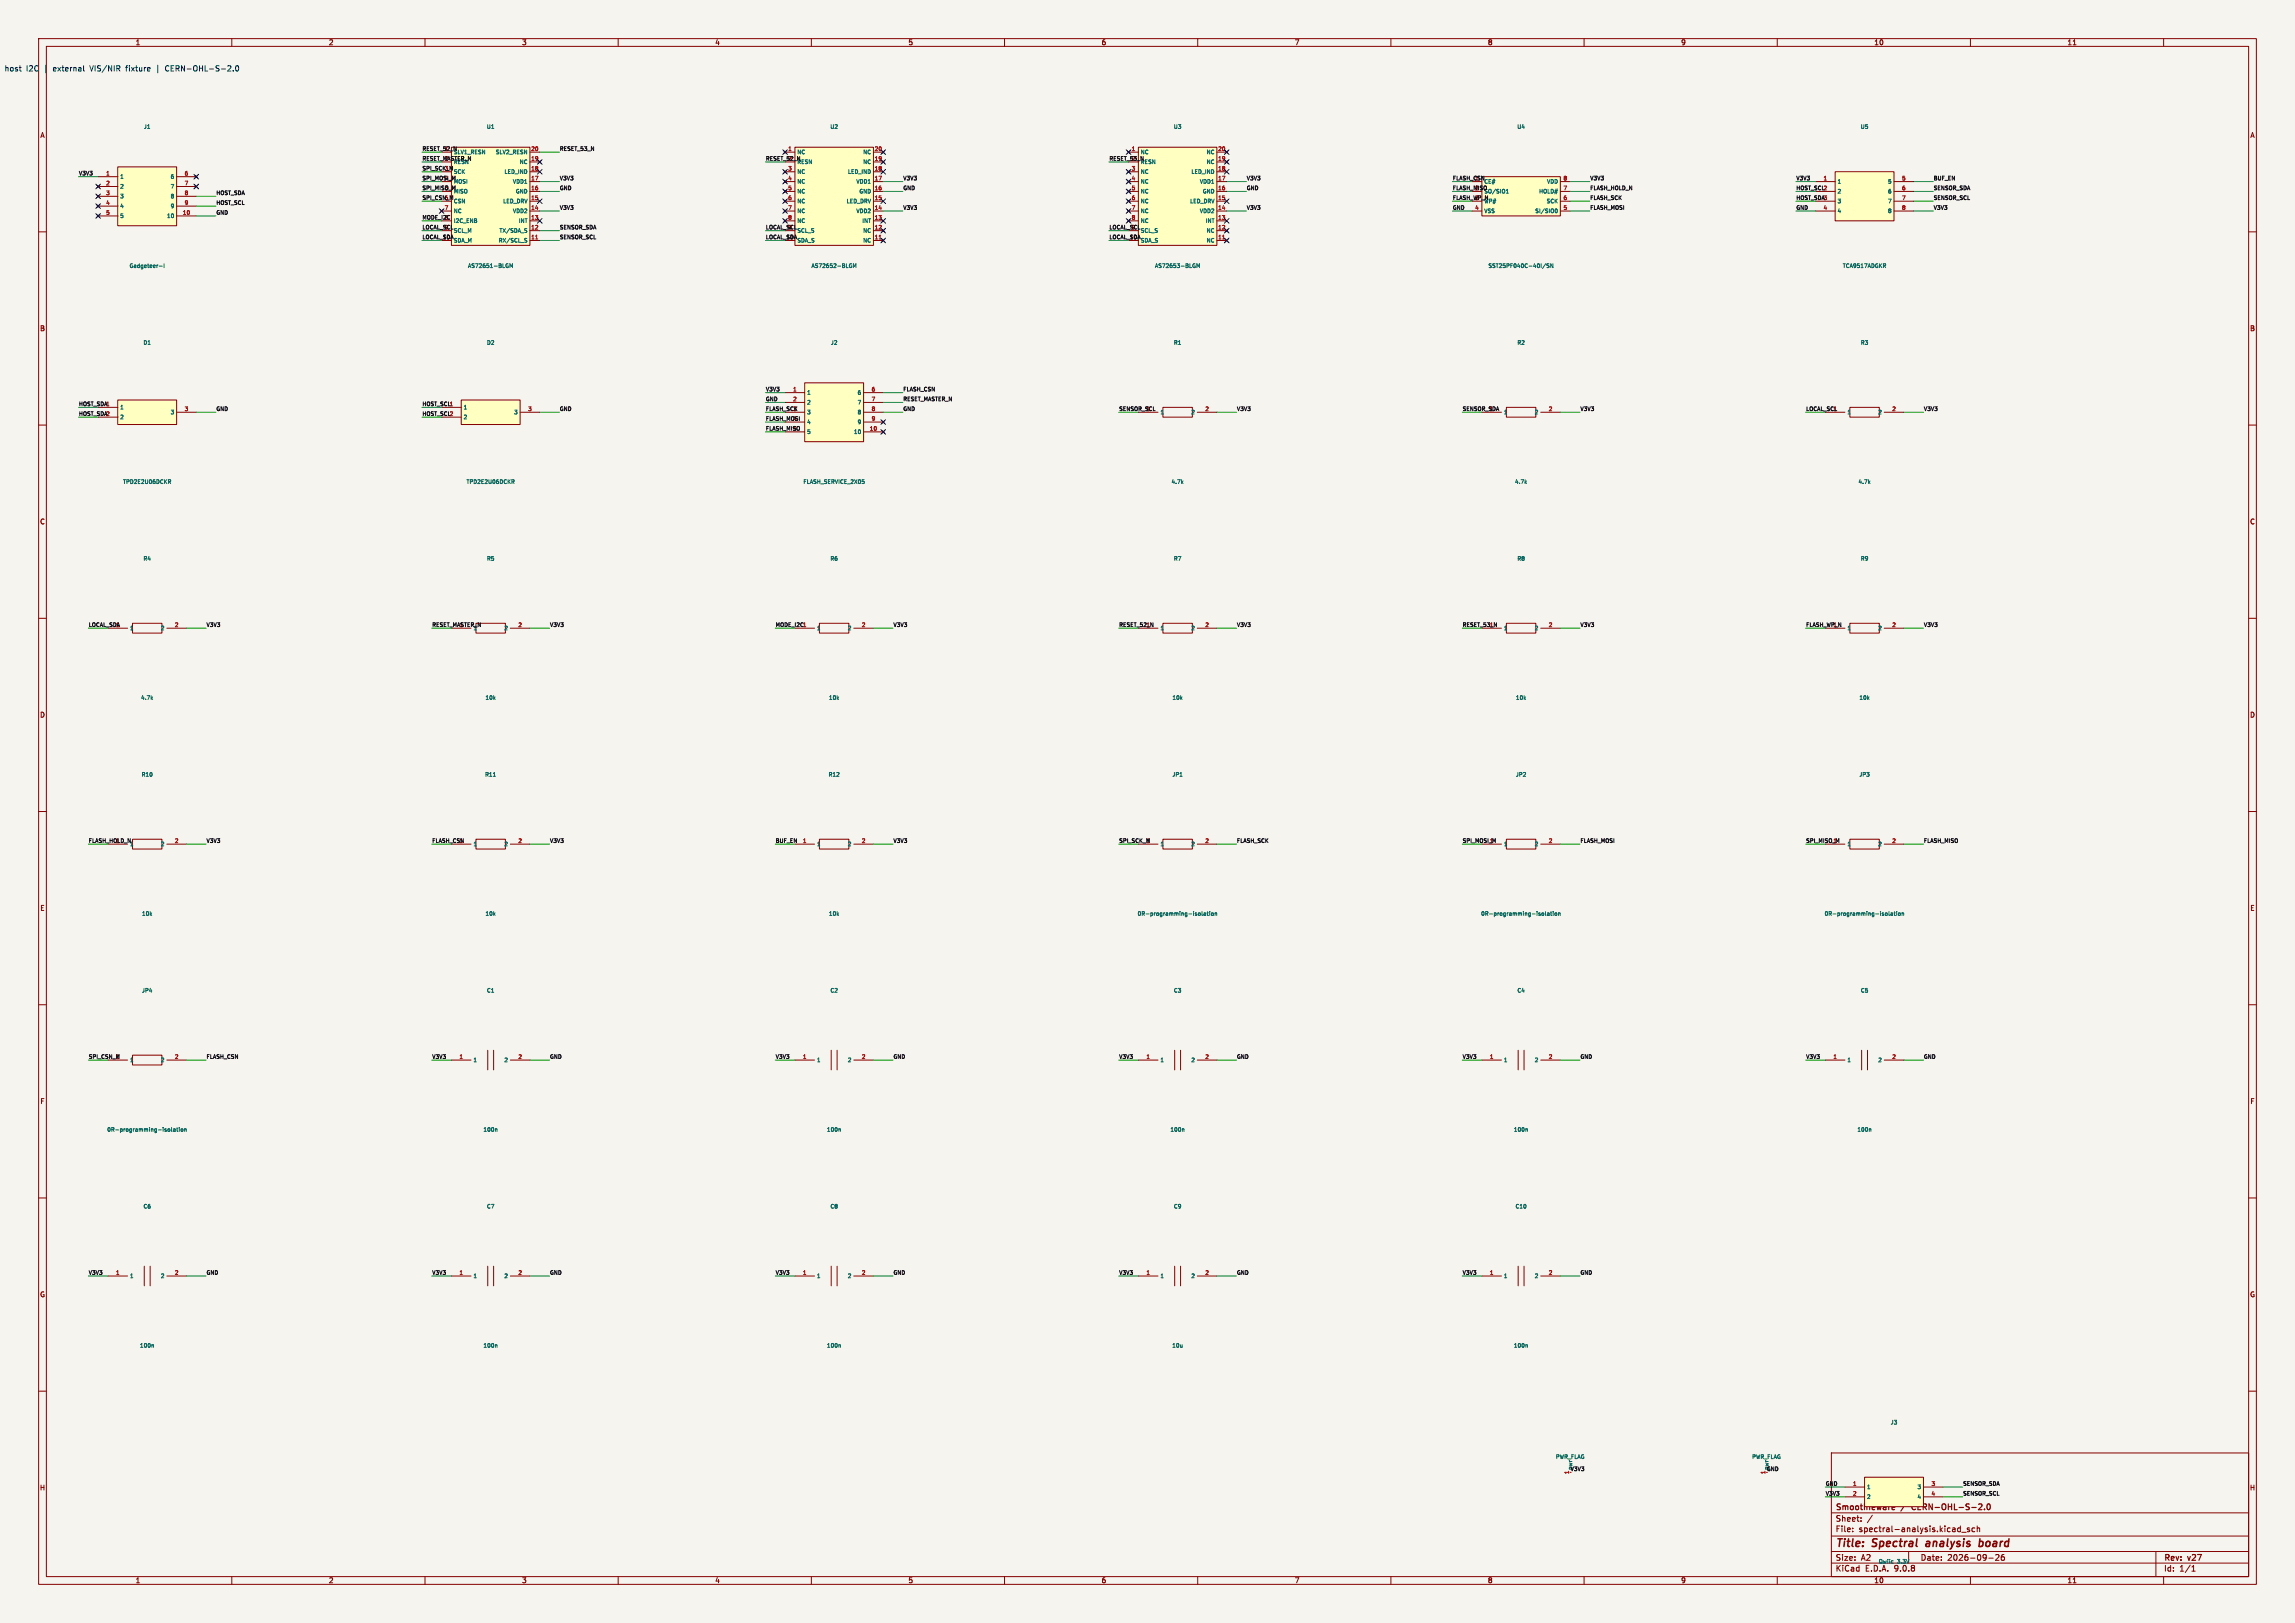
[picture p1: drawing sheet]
<svg xmlns="http://www.w3.org/2000/svg" width="594mm" height="420mm" viewBox="0 0 594 420" stroke-linecap="round" stroke-linejoin="round" font-family="sans-serif">
<defs><g id="words">
<g font-size="2.8" fill="#840000">
<text x="475" y="400.9">Title:</text>
<text x="484.7" y="400.9">Spectral</text>
<text x="499.4" y="400.9">analysis</text>
<text x="513.9" y="400.9">board</text>
</g>
<g font-size="2.1" fill="#840000">
<text x="475" y="394">Sheet:</text>
<text x="475" y="391.2">Smoothieware</text>
<text x="492.2" y="391.2">/</text>
<text x="495.6" y="391.2">CERN-OHL-S-2.0</text>
<text x="475" y="396.7">File:</text>
<text x="481.1" y="396.7">spectral-analysis.kicad_sch</text>
<text x="475" y="406.9">KiCad</text>
<text x="475" y="404.1">Size:</text>
<text x="481.7" y="404.1">A2</text>
<text x="482.7" y="406.9">E.D.A.</text>
<text x="490.3" y="406.9">9.0.8</text>
<text x="497" y="404.1">Date:</text>
<text x="504" y="404.1">2026-09-26</text>
<text x="560" y="404.3">Rev:</text>
<text x="560" y="406.9">Id:</text>
<text x="564.1" y="406.9">1/1</text>
<text x="566.4" y="404.3">v27</text>
</g>
<g font-size="1.9" fill="#0000c2">
<text x="1.6" y="18.7">host</text>
<text x="7.3" y="18.7">I2C</text>
<text x="12" y="18.7">|</text>
<text x="14.5" y="18.7">external</text>
<text x="24.3" y="18.7">VIS/NIR</text>
<text x="33.7" y="18.7">fixture</text>
<text x="44.3" y="18.7">CERN-OHL-S-2.0</text>
</g>
<g font-size="1.8" fill="#840000">
<text x="35" y="11.9">1</text>
<text x="85" y="11.9">2</text>
<text x="135" y="11.9">3</text>
<text x="185" y="11.9">4</text>
<text x="235" y="11.9">5</text>
<text x="285" y="11.9">6</text>
<text x="335" y="11.9">7</text>
<text x="385" y="11.9">8</text>
<text x="435" y="11.9">9</text>
<text x="485" y="11.9">10</text>
<text x="535" y="11.9">11</text>
<text x="10.3" y="35.9">A</text>
<text x="582.3" y="35.9">A</text>
<text x="10.3" y="85.9">B</text>
<text x="582.3" y="85.9">B</text>
<text x="10.3" y="135.9">C</text>
<text x="582.3" y="135.9">C</text>
<text x="10.3" y="185.9">D</text>
<text x="582.3" y="185.9">D</text>
<text x="10.3" y="235.9">E</text>
<text x="582.3" y="235.9">E</text>
<text x="10.3" y="285.9">F</text>
<text x="582.3" y="285.9">F</text>
<text x="10.3" y="335.9">G</text>
<text x="582.3" y="335.9">G</text>
<text x="10.2" y="385.9">H</text>
<text x="582.2" y="385.9">H</text>
<text x="35" y="409.9">1</text>
<text x="85" y="409.9">2</text>
<text x="135" y="409.9">3</text>
<text x="185" y="409.9">4</text>
<text x="235" y="409.9">5</text>
<text x="285" y="409.9">6</text>
<text x="335" y="409.9">7</text>
<text x="385" y="409.9">8</text>
<text x="435" y="409.9">9</text>
<text x="485" y="409.9">10</text>
<text x="535" y="409.9">11</text>
</g>
<g font-size="1.4" fill="#006464">
<text x="37.1" y="33.5">J1</text>
<text x="125.9" y="33.5">U1</text>
<text x="214.8" y="33.5">U2</text>
<text x="303.7" y="33.5">U3</text>
<text x="392.6" y="33.5">U4</text>
<text x="481.5" y="33.5">U5</text>
<text x="128.2" y="40.1">SLV2_RESN</text>
<text x="206.2" y="40.1">NC</text>
<text x="223.2" y="40.1">NC</text>
<text x="295.1" y="40.1">NC</text>
<text x="312.1" y="40.1">NC</text>
<text x="31" y="46.4">1</text>
<text x="44" y="46.4">6</text>
<text x="117.3" y="45.2">SCK</text>
<text x="117.3" y="47.7">MOSI</text>
<text x="130.4" y="45.2">LED_IND</text>
<text x="132.6" y="47.7">VDD1</text>
<text x="134.3" y="42.6">NC</text>
<text x="206.2" y="42.6">RESN</text>
<text x="206.2" y="45.2">NC</text>
<text x="206.2" y="47.7">NC</text>
<text x="219.3" y="45.2">LED_IND</text>
<text x="221.5" y="47.7">VDD1</text>
<text x="223.2" y="42.6">NC</text>
<text x="295.1" y="42.6">RESN</text>
<text x="295.1" y="45.2">NC</text>
<text x="295.1" y="47.7">NC</text>
<text x="308.2" y="45.2">LED_IND</text>
<text x="310.4" y="47.7">VDD1</text>
<text x="312.1" y="42.6">NC</text>
<text x="400.2" y="47.7">VDD</text>
<text x="475.5" y="47.7">1</text>
<text x="488.5" y="47.7">5</text>
<text x="31" y="49">2</text>
<text x="31" y="51.5">3</text>
<text x="44" y="49">7</text>
<text x="44" y="51.5">8</text>
<text x="117.3" y="50.3">MISO</text>
<text x="117.3" y="52.8">CSN</text>
<text x="130.1" y="52.8">LED_DRV</text>
<text x="133.3" y="50.3">GND</text>
<text x="206.2" y="50.3">NC</text>
<text x="206.2" y="52.8">NC</text>
<text x="219" y="52.8">LED_DRV</text>
<text x="222.2" y="50.3">GND</text>
<text x="295.1" y="50.3">NC</text>
<text x="295.1" y="52.8">NC</text>
<text x="307.9" y="52.8">LED_DRV</text>
<text x="311.1" y="50.3">GND</text>
<text x="384" y="52.8">WP#</text>
<text x="398.2" y="50.3">HOLD#</text>
<text x="400.1" y="52.8">SCK</text>
<text x="475.5" y="50.3">2</text>
<text x="475.5" y="52.8">3</text>
<text x="488.5" y="50.3">6</text>
<text x="488.5" y="52.8">7</text>
<text x="31" y="54.1">4</text>
<text x="31" y="56.6">5</text>
<text x="43" y="56.6">10</text>
<text x="44" y="54.1">9</text>
<text x="117.3" y="55.3">NC</text>
<text x="117.3" y="57.9">I2C_ENB</text>
<text x="132.6" y="55.3">VDD2</text>
<text x="134.1" y="57.9">INT</text>
<text x="206.2" y="55.3">NC</text>
<text x="206.2" y="57.9">NC</text>
<text x="221.5" y="55.3">VDD2</text>
<text x="223" y="57.9">INT</text>
<text x="295.1" y="55.3">NC</text>
<text x="295.1" y="57.9">NC</text>
<text x="310.4" y="55.3">VDD2</text>
<text x="311.9" y="57.9">INT</text>
<text x="384" y="55.3">VSS</text>
<text x="397.2" y="55.3">SI/SIO0</text>
<text x="475.5" y="55.3">4</text>
<text x="488.5" y="55.3">8</text>
<text x="117.3" y="60.4">SCL_M</text>
<text x="117.3" y="63">SDA_M</text>
<text x="128.9" y="63">RX/SCL_S</text>
<text x="129.1" y="60.4">TX/SDA_S</text>
<text x="206.2" y="60.4">SCL_S</text>
<text x="206.2" y="63">SDA_S</text>
<text x="223.2" y="60.4">NC</text>
<text x="223.2" y="63">NC</text>
<text x="295.1" y="60.4">SCL_S</text>
<text x="295.1" y="63">SDA_S</text>
<text x="312.1" y="60.4">NC</text>
<text x="312.1" y="63">NC</text>
<text x="33.4" y="69.5">Gadgeteer-I</text>
<text x="121" y="69.5">AS72651-BLGM</text>
<text x="209.9" y="69.5">AS72652-BLGM</text>
<text x="298.8" y="69.5">AS72653-BLGM</text>
<text x="385.1" y="69.5">SST25PF040C-40I/SN</text>
<text x="476.8" y="69.5">TCA9517ADGKR</text>
<text x="37" y="89.4">D1</text>
<text x="125.9" y="89.4">D2</text>
<text x="214.9" y="89.4">J2</text>
<text x="303.7" y="89.4">R1</text>
<text x="392.6" y="89.4">R2</text>
<text x="481.5" y="89.4">R3</text>
<text x="31" y="106.1">1</text>
<text x="44" y="107.4">3</text>
<text x="119.9" y="106.1">1</text>
<text x="132.9" y="107.4">3</text>
<text x="208.8" y="102.3">1</text>
<text x="208.8" y="104.9">2</text>
<text x="208.8" y="107.4">3</text>
<text x="221.8" y="102.3">6</text>
<text x="221.8" y="104.9">7</text>
<text x="221.8" y="107.4">8</text>
<text x="300.2" y="107.4">1</text>
<text x="308.2" y="107.4">2</text>
<text x="389.1" y="107.4">1</text>
<text x="397.1" y="107.4">2</text>
<text x="478" y="107.4">1</text>
<text x="486" y="107.4">2</text>
<text x="31" y="108.7">2</text>
<text x="119.9" y="108.7">2</text>
<text x="208.8" y="109.9">4</text>
<text x="208.8" y="112.5">5</text>
<text x="220.8" y="112.5">10</text>
<text x="221.8" y="109.9">9</text>
<text x="31.7" y="125.4">TPD2E2U06DCKR</text>
<text x="120.6" y="125.4">TPD2E2U06DCKR</text>
<text x="207.8" y="125.4">FLASH_SERVICE_2X05</text>
<text x="303.1" y="125.4">4.7k</text>
<text x="392" y="125.4">4.7k</text>
<text x="480.9" y="125.4">4.7k</text>
<text x="37" y="145.3">R4</text>
<text x="125.9" y="145.3">R5</text>
<text x="214.8" y="145.3">R6</text>
<text x="303.7" y="145.3">R7</text>
<text x="392.6" y="145.3">R8</text>
<text x="481.5" y="145.3">R9</text>
<text x="33.5" y="163.3">1</text>
<text x="41.5" y="163.3">2</text>
<text x="122.4" y="163.3">1</text>
<text x="130.4" y="163.3">2</text>
<text x="211.3" y="163.3">1</text>
<text x="219.3" y="163.3">2</text>
<text x="300.2" y="163.3">1</text>
<text x="308.2" y="163.3">2</text>
<text x="389.1" y="163.3">1</text>
<text x="397.1" y="163.3">2</text>
<text x="478" y="163.3">1</text>
<text x="486" y="163.3">2</text>
<text x="36.4" y="181.3">4.7k</text>
<text x="125.5" y="181.3">10k</text>
<text x="214.4" y="181.3">10k</text>
<text x="303.3" y="181.3">10k</text>
<text x="392.2" y="181.3">10k</text>
<text x="481.1" y="181.3">10k</text>
<text x="36.5" y="201.2">R10</text>
<text x="125.4" y="201.2">R11</text>
<text x="214.3" y="201.2">R12</text>
<text x="303.3" y="201.2">JP1</text>
<text x="392.2" y="201.2">JP2</text>
<text x="481.1" y="201.2">JP3</text>
<text x="33.5" y="219.2">1</text>
<text x="41.5" y="219.2">2</text>
<text x="122.4" y="219.2">1</text>
<text x="130.4" y="219.2">2</text>
<text x="211.3" y="219.2">1</text>
<text x="219.3" y="219.2">2</text>
<text x="300.2" y="219.2">1</text>
<text x="308.2" y="219.2">2</text>
<text x="389.1" y="219.2">1</text>
<text x="397.1" y="219.2">2</text>
<text x="478" y="219.2">1</text>
<text x="486" y="219.2">2</text>
<text x="36.6" y="237.2">10k</text>
<text x="125.5" y="237.2">10k</text>
<text x="214.4" y="237.2">10k</text>
<text x="294.3" y="237.2">0R-programming-isolation</text>
<text x="383.2" y="237.2">0R-programming-isolation</text>
<text x="472.1" y="237.2">0R-programming-isolation</text>
<text x="36.6" y="257">JP4</text>
<text x="125.9" y="257">C1</text>
<text x="214.8" y="257">C2</text>
<text x="303.7" y="257">C3</text>
<text x="392.6" y="257">C4</text>
<text x="481.5" y="257">C5</text>
<text x="33.5" y="275">1</text>
<text x="41.5" y="275">2</text>
<text x="122.4" y="275">1</text>
<text x="130.4" y="275">2</text>
<text x="211.3" y="275">1</text>
<text x="219.3" y="275">2</text>
<text x="300.2" y="275">1</text>
<text x="308.2" y="275">2</text>
<text x="389.1" y="275">1</text>
<text x="397.1" y="275">2</text>
<text x="478" y="275">1</text>
<text x="486" y="275">2</text>
<text x="27.6" y="293">0R-programming-isolation</text>
<text x="125" y="293">100n</text>
<text x="213.9" y="293">100n</text>
<text x="302.8" y="293">100n</text>
<text x="391.7" y="293">100n</text>
<text x="480.6" y="293">100n</text>
<text x="37" y="312.9">C6</text>
<text x="125.9" y="312.9">C7</text>
<text x="214.8" y="312.9">C8</text>
<text x="303.7" y="312.9">C9</text>
<text x="392.1" y="312.9">C10</text>
<text x="33.5" y="330.9">1</text>
<text x="41.5" y="330.9">2</text>
<text x="122.4" y="330.9">1</text>
<text x="130.4" y="330.9">2</text>
<text x="211.3" y="330.9">1</text>
<text x="219.3" y="330.9">2</text>
<text x="300.2" y="330.9">1</text>
<text x="308.2" y="330.9">2</text>
<text x="389.1" y="330.9">1</text>
<text x="397.1" y="330.9">2</text>
<text x="36.1" y="348.9">100n</text>
<text x="125" y="348.9">100n</text>
<text x="213.9" y="348.9">100n</text>
<text x="303.3" y="348.9">10u</text>
<text x="391.7" y="348.9">100n</text>
<text x="489.2" y="368.8">J3</text>
<text x="402.6" y="377.7">PWR_FLAG</text>
<text x="453.4" y="377.7">PWR_FLAG</text>
<text x="483.1" y="385.5">1</text>
<text x="483.1" y="388.1">2</text>
<text x="496.1" y="385.5">3</text>
<text x="496.1" y="388.1">4</text>
<text x="486.1" y="404.8">Qwiic</text>
<text x="491.1" y="404.8">3.3V</text>
</g>
<g font-size="1.4" fill="#0f0f0f">
<text x="109.2" y="39.1">RESET_52_N</text>
<text x="109.2" y="41.6">RESET_MASTER_N</text>
<text x="115" y="39.1">1</text>
<text x="115" y="41.7">2</text>
<text x="117.3" y="40.1">SLV1_RESN</text>
<text x="144.8" y="39.1">RESET_53_N</text>
<text x="198.1" y="41.6">RESET_52_N</text>
<text x="203.9" y="41.7">2</text>
<text x="287" y="41.6">RESET_53_N</text>
<text x="292.8" y="41.7">2</text>
<text x="20.3" y="45.4">V3V3</text>
<text x="109.2" y="44.2">SPI_SCK_M</text>
<text x="109.2" y="46.7">SPI_MOSI_M</text>
<text x="115" y="44.2">3</text>
<text x="115" y="46.7">4</text>
<text x="117.3" y="42.6">RESN</text>
<text x="144.8" y="46.7">V3V3</text>
<text x="233.7" y="46.7">V3V3</text>
<text x="322.6" y="46.7">V3V3</text>
<text x="375.9" y="46.7">FLASH_CSN</text>
<text x="381.7" y="46.7">1</text>
<text x="384" y="47.7">CE#</text>
<text x="411.5" y="46.7">V3V3</text>
<text x="464.8" y="46.7">V3V3</text>
<text x="500.4" y="46.7">BUF_EN</text>
<text x="55.9" y="50.5">HOST_SDA</text>
<text x="55.9" y="53.1">HOST_SCL</text>
<text x="109.2" y="49.3">SPI_MISO_M</text>
<text x="109.2" y="51.8">SPI_CSN_M</text>
<text x="115" y="49.3">5</text>
<text x="115" y="51.8">6</text>
<text x="144.8" y="49.3">GND</text>
<text x="233.7" y="49.3">GND</text>
<text x="322.6" y="49.3">GND</text>
<text x="375.9" y="51.8">FLASH_WP_N</text>
<text x="375.9" y="49.3">FLASH_MISO</text>
<text x="381.7" y="49.3">2</text>
<text x="381.7" y="51.8">3</text>
<text x="384" y="50.3">SO/SIO1</text>
<text x="411.5" y="51.8">FLASH_SCK</text>
<text x="411.5" y="49.3">FLASH_HOLD_N</text>
<text x="464.8" y="49.3">HOST_SCL2</text>
<text x="464.8" y="51.8">HOST_SDA3</text>
<text x="500.4" y="51.8">SENSOR_SCL</text>
<text x="500.4" y="49.3">SENSOR_SDA</text>
<text x="55.9" y="55.6">GND</text>
<text x="109.2" y="56.9">MODE_I2C</text>
<text x="109.2" y="59.4">LOCAL_SCL</text>
<text x="115" y="56.9">8</text>
<text x="115" y="59.4">9</text>
<text x="144.8" y="54.3">V3V3</text>
<text x="144.8" y="59.4">SENSOR_SDA</text>
<text x="198.1" y="59.4">LOCAL_SCL</text>
<text x="203.9" y="59.4">9</text>
<text x="233.7" y="54.3">V3V3</text>
<text x="287" y="59.4">LOCAL_SCL</text>
<text x="292.8" y="59.4">9</text>
<text x="322.6" y="54.3">V3V3</text>
<text x="375.9" y="54.3">GND</text>
<text x="411.5" y="54.3">FLASH_MOSI</text>
<text x="464.8" y="54.3">GND</text>
<text x="500.4" y="54.3">V3V3</text>
<text x="109.2" y="62">LOCAL_SDA</text>
<text x="114.5" y="62">10</text>
<text x="144.8" y="62">SENSOR_SCL</text>
<text x="198.1" y="62">LOCAL_SDA</text>
<text x="203.4" y="62">10</text>
<text x="287" y="62">LOCAL_SDA</text>
<text x="292.3" y="62">10</text>
<text x="198.1" y="101.3">V3V3</text>
<text x="233.7" y="101.3">FLASH_CSN</text>
<text x="20.3" y="105.1">HOST_SDA1</text>
<text x="20.3" y="107.7">HOST_SDA2</text>
<text x="55.9" y="106.4">GND</text>
<text x="109.2" y="105.1">HOST_SCL1</text>
<text x="109.2" y="107.7">HOST_SCL2</text>
<text x="144.8" y="106.4">GND</text>
<text x="198.1" y="103.9">GND</text>
<text x="198.1" y="106.4">FLASH_SCK</text>
<text x="205.1" y="106.4">3</text>
<text x="233.7" y="106.4">GND</text>
<text x="233.7" y="103.9">RESET_MASTER_N</text>
<text x="289.6" y="106.4">SENSOR_SCL</text>
<text x="296.6" y="106.4">1</text>
<text x="320" y="106.4">V3V3</text>
<text x="378.5" y="106.4">SENSOR_SDA</text>
<text x="385.5" y="106.4">1</text>
<text x="408.9" y="106.4">V3V3</text>
<text x="467.4" y="106.4">LOCAL_SCL</text>
<text x="474.4" y="106.4">1</text>
<text x="497.8" y="106.4">V3V3</text>
<text x="198.1" y="111.5">FLASH_MISO</text>
<text x="198.1" y="108.9">FLASH_MOSI</text>
<text x="205.1" y="109">4</text>
<text x="205.1" y="111.5">5</text>
<text x="22.9" y="162.3">LOCAL_SDA</text>
<text x="29.9" y="162.3">1</text>
<text x="53.3" y="162.3">V3V3</text>
<text x="111.8" y="162.3">RESET_MASTER_N</text>
<text x="118.8" y="162.3">1</text>
<text x="142.2" y="162.3">V3V3</text>
<text x="200.7" y="162.3">MODE_I2C1</text>
<text x="231.1" y="162.3">V3V3</text>
<text x="289.6" y="162.3">RESET_52_N</text>
<text x="296.6" y="162.3">1</text>
<text x="320" y="162.3">V3V3</text>
<text x="378.5" y="162.3">RESET_53_N</text>
<text x="385.5" y="162.3">1</text>
<text x="408.9" y="162.3">V3V3</text>
<text x="467.4" y="162.3">FLASH_WP_N</text>
<text x="474.4" y="162.3">1</text>
<text x="497.8" y="162.3">V3V3</text>
<text x="22.9" y="218.2">FLASH_HOLD_N</text>
<text x="29.9" y="218.2">1</text>
<text x="53.3" y="218.2">V3V3</text>
<text x="111.8" y="218.2">FLASH_CSN</text>
<text x="118.8" y="218.2">1</text>
<text x="142.2" y="218.2">V3V3</text>
<text x="200.7" y="218.2">BUF_EN</text>
<text x="231.1" y="218.2">V3V3</text>
<text x="289.6" y="218.2">SPI_SCK_M</text>
<text x="296.6" y="218.2">1</text>
<text x="320" y="218.2">FLASH_SCK</text>
<text x="378.5" y="218.2">SPI_MOSI_M</text>
<text x="385.5" y="218.2">1</text>
<text x="408.9" y="218.2">FLASH_MOSI</text>
<text x="467.4" y="218.2">SPI_MISO_M</text>
<text x="474.4" y="218.2">1</text>
<text x="497.8" y="218.2">FLASH_MISO</text>
<text x="22.9" y="274">SPI_CSN_M</text>
<text x="29.9" y="274.1">1</text>
<text x="53.3" y="274">FLASH_CSN</text>
<text x="111.8" y="274">V3V3</text>
<text x="142.2" y="274">GND</text>
<text x="200.7" y="274">V3V3</text>
<text x="231.1" y="274">GND</text>
<text x="289.6" y="274">V3V3</text>
<text x="320" y="274">GND</text>
<text x="378.5" y="274">V3V3</text>
<text x="408.9" y="274">GND</text>
<text x="467.4" y="274">V3V3</text>
<text x="497.8" y="274">GND</text>
<text x="22.9" y="329.9">V3V3</text>
<text x="53.3" y="329.9">GND</text>
<text x="111.8" y="329.9">V3V3</text>
<text x="142.2" y="329.9">GND</text>
<text x="200.7" y="329.9">V3V3</text>
<text x="231.1" y="329.9">GND</text>
<text x="289.6" y="329.9">V3V3</text>
<text x="320" y="329.9">GND</text>
<text x="378.5" y="329.9">V3V3</text>
<text x="408.9" y="329.9">GND</text>
<text x="406.4" y="380.7">V3V3</text>
<text x="407.1" y="380.5" transform="rotate(-90 407.1 380.5)">pwr</text>
<text x="457.2" y="380.7">GND</text>
<text x="457.9" y="380.5" transform="rotate(-90 457.9 380.5)">pwr</text>
<text x="472.4" y="387.1">V3V3</text>
<text x="472.4" y="384.5">GND</text>
<text x="508" y="387.1">SENSOR_SCL</text>
<text x="508" y="384.5">SENSOR_SDA</text>
</g>
<g font-size="1.4" fill="#a90000">
<text x="137.3" y="39.1">20</text>
<text x="137.3" y="41.7">19</text>
<text x="203.9" y="39.1">1</text>
<text x="226.2" y="39.1">20</text>
<text x="226.2" y="41.7">19</text>
<text x="292.8" y="39.1">1</text>
<text x="315.1" y="39.1">20</text>
<text x="315.1" y="41.7">19</text>
<text x="27.3" y="45.5">1</text>
<text x="47.7" y="45.5">6</text>
<text x="137.3" y="44.2">18</text>
<text x="137.3" y="46.7">17</text>
<text x="203.9" y="44.2">3</text>
<text x="203.9" y="46.7">4</text>
<text x="226.2" y="44.2">18</text>
<text x="226.2" y="46.7">17</text>
<text x="292.8" y="44.2">3</text>
<text x="292.8" y="46.7">4</text>
<text x="315.1" y="44.2">18</text>
<text x="315.1" y="46.7">17</text>
<text x="404.5" y="46.7">8</text>
<text x="471.8" y="46.7">1</text>
<text x="492.2" y="46.7">5</text>
<text x="27.3" y="48">2</text>
<text x="27.3" y="50.5">3</text>
<text x="27.3" y="53.1">4</text>
<text x="47.7" y="48">7</text>
<text x="47.7" y="50.5">8</text>
<text x="47.7" y="53.1">9</text>
<text x="137.3" y="49.3">16</text>
<text x="137.3" y="51.8">15</text>
<text x="203.9" y="49.3">5</text>
<text x="203.9" y="51.8">6</text>
<text x="226.2" y="49.3">16</text>
<text x="226.2" y="51.8">15</text>
<text x="292.8" y="49.3">5</text>
<text x="292.8" y="51.8">6</text>
<text x="315.1" y="49.3">16</text>
<text x="315.1" y="51.8">15</text>
<text x="404.5" y="49.3">7</text>
<text x="404.5" y="51.8">6</text>
<text x="492.2" y="49.3">6</text>
<text x="492.2" y="51.8">7</text>
<text x="27.3" y="55.6">5</text>
<text x="47.2" y="55.6">10</text>
<text x="115" y="54.4">7</text>
<text x="137.3" y="54.4">14</text>
<text x="137.3" y="56.9">13</text>
<text x="137.3" y="59.4">12</text>
<text x="203.9" y="54.4">7</text>
<text x="203.9" y="56.9">8</text>
<text x="226.2" y="54.4">14</text>
<text x="226.2" y="56.9">13</text>
<text x="226.2" y="59.4">12</text>
<text x="292.8" y="54.4">7</text>
<text x="292.8" y="56.9">8</text>
<text x="315.1" y="54.4">14</text>
<text x="315.1" y="56.9">13</text>
<text x="315.1" y="59.4">12</text>
<text x="381.7" y="54.4">4</text>
<text x="404.5" y="54.4">5</text>
<text x="471.8" y="54.4">4</text>
<text x="492.2" y="54.4">8</text>
<text x="137.3" y="62">11</text>
<text x="226.2" y="62">11</text>
<text x="315.1" y="62">11</text>
<text x="205.1" y="101.3">1</text>
<text x="225.5" y="101.3">6</text>
<text x="47.7" y="106.4">3</text>
<text x="136.6" y="106.4">3</text>
<text x="205.1" y="103.9">2</text>
<text x="225.5" y="103.9">7</text>
<text x="225.5" y="106.4">8</text>
<text x="311.8" y="106.4">2</text>
<text x="400.7" y="106.4">2</text>
<text x="489.6" y="106.4">2</text>
<text x="225" y="111.5">10</text>
<text x="225.5" y="109">9</text>
<text x="45.1" y="162.3">2</text>
<text x="134" y="162.3">2</text>
<text x="222.9" y="162.3">2</text>
<text x="311.8" y="162.3">2</text>
<text x="400.7" y="162.3">2</text>
<text x="489.6" y="162.3">2</text>
<text x="45.1" y="218.2">2</text>
<text x="134" y="218.2">2</text>
<text x="207.7" y="218.2">1</text>
<text x="222.9" y="218.2">2</text>
<text x="311.8" y="218.2">2</text>
<text x="400.7" y="218.2">2</text>
<text x="489.6" y="218.2">2</text>
<text x="45.1" y="274.1">2</text>
<text x="118.8" y="274.1">1</text>
<text x="134" y="274.1">2</text>
<text x="207.7" y="274.1">1</text>
<text x="222.9" y="274.1">2</text>
<text x="296.6" y="274.1">1</text>
<text x="311.8" y="274.1">2</text>
<text x="385.5" y="274.1">1</text>
<text x="400.7" y="274.1">2</text>
<text x="474.4" y="274.1">1</text>
<text x="489.6" y="274.1">2</text>
<text x="29.9" y="329.9">1</text>
<text x="45.1" y="329.9">2</text>
<text x="118.8" y="329.9">1</text>
<text x="134" y="329.9">2</text>
<text x="207.7" y="329.9">1</text>
<text x="222.9" y="329.9">2</text>
<text x="296.6" y="329.9">1</text>
<text x="311.8" y="329.9">2</text>
<text x="385.5" y="329.9">1</text>
<text x="400.7" y="329.9">2</text>
<text x="406.1" y="381.6" transform="rotate(-90 406.1 381.6)">1</text>
<text x="456.9" y="381.6" transform="rotate(-90 456.9 381.6)">1</text>
<text x="479.5" y="384.6">1</text>
<text x="479.5" y="387.1">2</text>
<text x="499.8" y="384.6">3</text>
<text x="499.8" y="387.1">4</text>
</g>
</g></defs>
<path d="M0 0h594v420h-594z" fill="#f5f4ef" stroke="#f5f4ef" stroke-width=".26"/>
<g fill="none" stroke="#840000" stroke-width=".26">
<path d="M10 10h574v400h-574zM12 12h570v396h-570zM60 10v2M110 10v2M160 10v2M210 10v2M260 10v2M310 10v2M360 10v2M410 10v2M460 10v2M510 10v2"/>
<path d="M536.6 11.6h.7M560 10v2M10 60h2M582 60h2M10 110h2M582 110h2M10 160h2M27.9 162.6h5.1M34.3 161.3h7.6v2.5h-7.6zM43.2 162.6h5.1M582 160h2M10 210h2"/>
<path d="M582 210h2M10 260h2M116.8 274.3h5.1M126.2 271.8v5.1M127.8 271.8v5.1M132.1 274.3h5.1M582 260h2M10 310h2M582 310h2M10 360h2M474 376h108v32h-108zM582 360h2"/>
<path d="M474 397.5h108M474 391.5h108M479.5 396.2v.2M479.5 395.4v.2M481.7 393.5v.2M481.7 392.7v.2M484.6 392.1l-1.3 1.9M507 395.4h.4M507.4 394.9v1.5M507.4 396.3l-.4 .1M507.7 396.5h1.2M509.7 395.4h-.3l-.2 .2v.2l.5 .1v.4h-.5"/>
<path d="M511.1 395.4h-.4l-.3 .3 .1 .6h.6M511.7 395.5l.6-.1 .1 1M511.7 394.9v1.5M60 408v2M110 408v2M160 408v2M210 408v2M260 408v2M310 408v2M360 408v2M410 408v2M460 408v2"/>
<path d="M474 404.5h108M474 401.5h108M494 401.5v3M510 408v2M514.7 403.2h1.2M516.5 402.4l.6-.1 .3 .4-.9 1.1h.9M518.7 402.3h-.5l-.2 .3v.9l.2 .3 .5-.2v-.7l-.5-.1-.2 .3M536.6 409.6h.7M558 401.5v6.5M560 408v2M567.3 406.6h.9M567.3 405.5l.4-.4v1.5"/>
</g>
<path d="M498.6 399.5l-.2 .4 .3 .3M512.4 399h.7M512.5 398.2l-.3 2M513.1 400l-.3 .2-.6-.1" fill="none" stroke="#840000" stroke-width=".4"/>
<path d="M489.9 389.7h.4l.1 .3-.7 .2M490.3 390.6l-.4 .1M495 389.4l-.2 .4 .2 .7M512.1 390.7h.9M512.9 389.3v.5M513.6 390.5v.2M514.4 389.3l.2-.1a.8 .8 0 0 1 .6 .7 .8 .8 0 0 1-.6 .8l-.3-.6z" fill="none" stroke="#840000" stroke-width=".3"/>
<path d="M39.2 180.6l.3 .4M39.5 180.3l-.4 .4M128.4 292.1l.2 .2v.5" fill="none" stroke="#006464" stroke-width=".26"/>
<path d="M208.3 99.1h15.2v15.2h-15.2z" fill="#ffffc2"/>
<g fill="none" stroke="#840000" stroke-width=".26">
<path d="M208.3 99.1h15.2v15.2h-15.2zM203.2 101.6h5.1M203.2 104.1h5.1M203.2 106.7h5.1M203.2 109.2h5.1M203.2 111.8h5.1M223.5 101.6h5.1M223.5 104.1h5.1M223.5 106.7h5.1M223.5 109.2h5.1M223.5 111.8h5.1M228.2 108.8l.8 .8"/>
<path d="M228.2 111.4l.8 .7M229 108.8l-.8 .8M229 111.4l-.8 .7M27.9 218.4h5.1M34.3 217.2h7.6v2.5h-7.6zM43.2 218.4h5.1M383.5 218.4h5.1M389.9 217.2h7.6v2.5h-7.6zM398.8 218.4h5.1"/>
</g>
<path d="M223.2 124.1h.4M223.6 124.6v.5M400 235.9l.2 1M400.5 236.3h.4l.1 .6M401 236.5l-.5 .2 .1 .2 .4-.1M401.3 236.2h.4M401.4 235.9v.9l.3 .1M402 235.9v.1M402 236.2v.7M402.5 236.3h.4v.5h-.4zM403.4 236.3h.4v.6M403.4 236.2v.7" fill="none" stroke="#006464" stroke-width=".26"/>
<path d="M30.5 43.2h15.2v15.2h-15.2z" fill="#ffffc2"/>
<g fill="none" stroke="#840000" stroke-width=".26">
<path d="M25 47.9l.8 .7M25 50.4l.8 .8M25 53l.8 .7M25 55.5l.8 .8M25.4 45.7h5.1M25.4 48.3h5.1M25.4 50.8h5.1M25.4 53.3h5.1M25.4 55.9h5.1M25.8 47.9l-.8 .7M25.8 50.4l-.8 .8M25.8 53l-.8 .7"/>
<path d="M25.8 55.5l-.8 .8M30.5 43.2h15.2v15.2h-15.2zM45.7 45.7h5.1M45.7 48.3h5.1M45.7 50.8h5.1M45.7 53.3h5.1M45.7 55.9h5.1M50.4 45.3l.8 .8M50.4 47.9l.8 .7M51.2 45.3l-.8 .8M51.2 47.9l-.8 .7M383.5 106.7h5.1"/>
<path d="M389.9 105.4h7.6v2.6h-7.6zM398.8 106.7h5.1M116.8 218.4h5.1M123.2 217.2h7.6v2.5h-7.6zM132.1 218.4h5.1M294.6 274.3h5.1M304 271.8v5.1M305.6 271.8v5.1M309.9 274.3h5.1M294.6 330.2h5.1M304 327.7v5M305.6 327.7v5"/>
<path d="M309.9 330.2h5.1"/>
</g>
<path d="M41.2 68.9h.8M42.5 68.3v1M394.8 124.8l.3 .3M395.1 124.5l-.4 .3M127.7 200.9h.6M306.2 292.1l.2 .2v.5" fill="none" stroke="#006464" stroke-width=".26"/>
<path d="M482.6 382.3h15.2v7.6h-15.2z" fill="#ffffc2"/>
<path d="M383.5 162.6h5.1M389.9 161.3h7.6v2.5h-7.6zM398.8 162.6h5.1M477.5 384.8h5.1M477.5 387.4h5.1M482.6 382.3h15.2v7.6h-15.2zM497.8 384.8h5.1M497.8 387.4h5.1" fill="none" stroke="#840000" stroke-width=".26"/>
<path d="M383.5 45.7h20.4v10.2h-20.4z" fill="#ffffc2"/>
<g fill="none" stroke="#840000" stroke-width=".26">
<path d="M381 47h2.5M381 49.5h2.5M381 52.1h2.5M381 54.6h2.5M383.5 45.7h20.4v10.2h-20.4zM403.9 47h2.5M403.9 49.5h2.5M403.9 52.1h2.5M403.9 54.6h2.5M294.6 106.7h5.1M301 105.4h7.6v2.6h-7.6zM309.9 106.7h5.1"/>
<path d="M472.4 106.7h5.1M478.8 105.4h7.6v2.6h-7.6zM487.7 106.7h5.1M116.8 162.6h5.1M123.2 161.3h7.6v2.5h-7.6zM132.1 162.6h5.1M472.4 218.4h5.1M478.8 217.2h7.6v2.5h-7.6zM487.7 218.4h5.1M205.7 274.3h5.1M215.1 271.8v5.1M216.7 271.8v5.1"/>
<path d="M221 274.3h5.1M383.5 274.3h5.1M392.9 271.8v5.1M394.5 271.8v5.1M398.8 274.3h5.1M472.4 274.3h5.1M481.8 271.8v5.1M483.4 271.8v5.1M487.7 274.3h5.1M383.5 330.2h5.1M392.9 327.7v5M394.5 327.7v5"/>
<path d="M398.8 330.2h5.1"/>
</g>
<g fill="none" stroke="#006464" stroke-width=".26">
<path d="M389.9 50h.5M389.9 49.3l.2-.3v1M402.5 54.4l.2-.3a.49 .49 0 0 1 .4 .5 .49 .49 0 0 1-.5 .4M402.5 54.7l.1 .3M402.6 55h.1M400.1 68.2l-.9 1.3M400.9 68.3h-.5a.42 .42 0 0 0 .5 .6l-.1 .3h-.4M401.9 68.3v1l-.5-1v1M305.9 124.8l.3 .3M306.2 124.5l-.4 .3M483.7 124.8l.3 .3M484 124.5l-.4 .3"/>
<path d="M488.9 235.9l.2 1M489.4 236.3h.4l.1 .6M489.9 236.5l-.5 .2 .1 .2 .4-.1M490.2 236.2h.4M490.3 235.9v.9l.3 .1M490.9 235.9h.1M490.9 236.2v.7M491.4 236.3h.4v.5h-.4zM492.3 236.3h.4v.6M492.3 236.2v.7M217.3 292.1l.2 .2v.5M395.1 292.1l.2 .2v.5"/>
<path d="M484 292.1l.2 .2v.5M395.1 348l.2 .1v.6"/>
</g>
<path d="M475 44.5h15.2v12.7h-15.2z" fill="#ffffc2"/>
<path d="M469.9 47h5.1M469.9 49.5h5.1M469.9 52.1h5.1M469.9 54.6h5.1M475 44.5h15.2v12.7h-15.2zM490.2 47h5.1M490.2 49.5h5.1M490.2 52.1h5.1M490.2 54.6h5.1" fill="none" stroke="#840000" stroke-width=".26"/>
<path d="M119.4 103.5h15.2v6.4h-15.2z" fill="#ffffc2"/>
<g fill="none" stroke="#840000" stroke-width=".26">
<path d="M114.3 105.4h5.1M114.3 108h5.1M119.4 103.5h15.2v6.4h-15.2zM134.6 106.7h5.1M205.7 162.6h5.1M212.1 161.3h7.6v2.5h-7.6zM221 162.6h5.1M294.6 162.6h5.1M301 161.3h7.6v2.5h-7.6zM309.9 162.6h5.1M472.4 162.6h5.1M478.8 161.3h7.6v2.5h-7.6z"/>
<path d="M487.7 162.6h5.1M294.6 218.4h5.1M301 217.2h7.6v2.5h-7.6zM309.9 218.4h5.1"/>
</g>
<g fill="none" stroke="#006464" stroke-width=".26">
<path d="M132.5 124.1l.6 .2-.1 .3-.5 .1M132.7 124.7l.4 .4M305.4 200.9h.6M311.1 235.9l.2 1M311.6 236.3h.4l.1 .6M312.1 236.5l-.5 .2 .1 .2 .4-.1M312.4 236.2h.4M312.5 235.9v.9l.3 .1M313.1 235.9v.1M313.1 236.2v.7M313.6 236.3h.4v.5h-.4zM314.5 236.3h.4v.6"/>
<path d="M314.5 236.2v.7"/>
</g>
<path d="M30.5 103.5h15.2v6.4h-15.2z" fill="#ffffc2"/>
<path d="M25.4 105.4h5.1M25.4 108h5.1M30.5 103.5h15.2v6.4h-15.2zM45.7 106.7h5.1M205.7 330.2h5.1M215.1 327.7v5M216.7 327.7v5M221 330.2h5.1" fill="none" stroke="#840000" stroke-width=".26"/>
<path d="M43.6 124.1l.6 .2-.1 .3-.5 .1M43.8 124.7l.4 .4M217.3 348l.2 .1v.6" fill="none" stroke="#006464" stroke-width=".26"/>
<path d="M205.7 38.1h20.4v25.4h-20.4z" fill="#ffffc2"/>
<g fill="none" stroke="#840000" stroke-width=".26">
<path d="M202.8 39l.8 .8M203.2 39.4h2.5M203.6 39l-.8 .8M205.7 38.1h20.4v25.4h-20.4zM226.1 39.4h2.5M228.2 39l.8 .8M229 39l-.8 .8M202.8 44.1l.8 .7M202.8 46.6l.8 .8M202.8 49.1l.8 .8M202.8 51.7l.8 .8M202.8 54.2l.8 .8"/>
<path d="M202.8 56.8l.8 .7M203.2 41.9h2.5M203.2 44.5h2.5M203.2 47h2.5M203.2 49.5h2.5M203.2 52.1h2.5M203.2 54.6h2.5M203.2 57.2h2.5M203.2 59.7h2.5M203.6 44.1l-.8 .7M203.6 46.6l-.8 .8M203.6 49.1l-.8 .8"/>
<path d="M203.6 51.7l-.8 .8M203.6 54.2l-.8 .8M203.6 56.8l-.8 .7M226.1 41.9h2.5M226.1 44.5h2.5M226.1 47h2.5M226.1 49.5h2.5M226.1 52.1h2.5M226.1 54.6h2.5M226.1 57.2h2.5M226.1 59.7h2.5M228.2 41.5l.8 .8"/>
<path d="M228.2 59.3l.8 .8M229 41.5l-.8 .8M229 59.3l-.8 .8M203.2 62.2h2.5M226.1 62.2h2.5M228.2 61.8l.8 .8M229 61.8l-.8 .8M27.9 274.3h5.1M34.3 273.1h7.6v2.5h-7.6zM43.2 274.3h5.1M116.8 330.2h5.1M126.2 327.7v5"/>
<path d="M127.8 327.7v5M132.1 330.2h5.1"/>
</g>
<path d="M227.5 61.8h.6" fill="none" stroke="#a90000" stroke-width=".26"/>
<g fill="none" stroke="#006464" stroke-width=".26">
<path d="M220.3 68.8h.1v.4M220.9 69.3v-1l.3 .7 .3-.7v1M44.4 291.8l.2 1M44.9 292.2h.4l.1 .6M45.4 292.3l-.5 .2 .1 .3 .4-.1M45.7 292.1h.4M45.8 291.8v.8l.3 .2M46.4 291.8v.1M46.4 292.1v.7M46.9 292.2h.4v.5h-.4zM47.8 292.2h.4v.6M47.8 292.1v.7"/>
<path d="M128.4 348l.2 .1v.6"/>
</g>
<path d="M294.6 38.1h20.4v25.4h-20.4z" fill="#ffffc2"/>
<g fill="none" stroke="#840000" stroke-width=".26">
<path d="M291.7 39l.8 .8M292.1 39.4h2.5M292.5 39l-.8 .8M294.6 38.1h20.4v25.4h-20.4zM315 39.4h2.5M317.1 39l.8 .8M317.9 39l-.8 .8M291.7 44.1l.8 .7M291.7 46.6l.8 .8M291.7 49.1l.8 .8M291.7 51.7l.8 .8M291.7 54.2l.8 .8"/>
<path d="M291.7 56.8l.8 .7M292.1 41.9h2.5M292.1 44.5h2.5M292.1 47h2.5M292.1 49.5h2.5M292.1 52.1h2.5M292.1 54.6h2.5M292.1 57.2h2.5M292.1 59.7h2.5M292.5 44.1l-.8 .7M292.5 46.6l-.8 .8M292.5 49.1l-.8 .8"/>
<path d="M292.5 51.7l-.8 .8M292.5 54.2l-.8 .8M292.5 56.8l-.8 .7M315 41.9h2.5M315 44.5h2.5M315 47h2.5M315 49.5h2.5M315 52.1h2.5M315 54.6h2.5M315 57.2h2.5M315 59.7h2.5M317.1 41.5l.8 .8"/>
<path d="M317.1 59.3l.8 .8M317.9 41.5l-.8 .8M317.9 59.3l-.8 .8M292.1 62.2h2.5M315 62.2h2.5M317.1 61.8l.8 .8M317.9 61.8l-.8 .8M205.7 218.4h5.1M212.1 217.2h7.6v2.5h-7.6zM221 218.4h5.1"/>
</g>
<path d="M316.4 61.8h.6" fill="none" stroke="#a90000" stroke-width=".26"/>
<path d="M309.2 68.8h.1v.4M309.8 69.3v-1l.3 .7 .3-.7v1" fill="none" stroke="#006464" stroke-width=".26"/>
<path d="M116.8 38.1h20.4v25.4h-20.4z" fill="#ffffc2"/>
<g fill="none" stroke="#840000" stroke-width=".26">
<path d="M114.3 39.4h2.5M116.8 38.1h20.4v25.4h-20.4zM137.2 39.4h2.5M113.9 54.2l.8 .8M114.3 41.9h2.5M114.3 44.5h2.5M114.3 47h2.5M114.3 49.5h2.5M114.3 52.1h2.5M114.3 54.6h2.5M114.3 57.2h2.5M114.3 59.7h2.5"/>
<path d="M114.7 54.2l-.8 .8M137.2 41.9h2.5M137.2 44.5h2.5M137.2 47h2.5M137.2 49.5h2.5M137.2 52.1h2.5M137.2 54.6h2.5M137.2 57.2h2.5M137.2 59.7h2.5M139.3 41.5l.8 .8M140.1 41.5l-.8 .8M114.3 62.2h2.5"/>
<path d="M137.2 62.2h2.5M27.9 330.2h5.1M37.3 327.7v5M38.9 327.7v5M43.2 330.2h5.1"/>
</g>
<path d="M136.2 59.7l.2 .2-.2 .2M136.2 59.1l.2 .1M131.4 68.8h.1v.4M132 69.3v-1l.3 .7 .3-.7v1M136 62.2l.4 .3-.5 .2M136 61.7h.4M39.5 348l.2 .1v.6" fill="none" stroke="#006464" stroke-width=".26"/>
<path d="M138.6 61.8h.6" fill="none" stroke="#a90000" stroke-width=".26"/>
<g fill="none" stroke="#009600" stroke-width=".26">
<path d="M109.2 39.4h5.1M139.7 39.4h5.1M20.3 45.7h5.1M50.8 53.3h5.1M50.8 50.8h5.1M50.8 55.9h5.1M109.2 59.7h5.1M109.2 41.9h5.1M109.2 49.5h5.1M109.2 52.1h5.1M109.2 47h5.1M109.2 57.2h5.1"/>
<path d="M109.2 44.5h5.1M139.7 59.7h5.1M139.7 54.6h5.1M139.7 49.5h5.1M139.7 47h5.1M198.1 59.7h5.1M198.1 41.9h5.1M228.6 54.6h5.1M228.6 49.5h5.1M228.6 47h5.1M287 59.7h5.1M287 41.9h5.1"/>
<path d="M317.5 54.6h5.1M317.5 49.5h5.1M317.5 47h5.1M375.9 54.6h5.1M375.9 49.5h5.1M375.9 52.1h5.1M375.9 47h5.1M406.4 54.6h5.1M406.4 49.5h5.1M406.4 52.1h5.1M406.4 47h5.1M464.8 54.6h5.1"/>
<path d="M464.8 49.5h5.1M464.8 52.1h5.1M464.8 47h5.1M495.3 54.6h5.1M495.3 49.5h5.1M495.3 52.1h5.1M495.3 47h5.1M109.2 62.2h5.1M139.7 62.2h5.1M198.1 62.2h5.1M287 62.2h5.1M20.3 108h5.1"/>
<path d="M20.3 105.4h5.1M50.8 106.7h5.1M109.2 108h5.1M109.2 105.4h5.1M139.7 106.7h5.1M198.1 106.7h5.1M198.1 104.1h5.1M198.1 101.6h5.1M198.1 111.8h5.1M198.1 109.2h5.1M228.6 106.7h5.1M228.6 104.1h5.1"/>
<path d="M228.6 101.6h5.1M289.6 106.7h5M315 106.7h5M378.5 106.7h5M403.9 106.7h5M467.4 106.7h5M492.8 106.7h5M22.9 162.6h5M48.3 162.6h5M111.8 162.6h5M137.2 162.6h5M200.7 162.6h5"/>
<path d="M226.1 162.6h5M289.6 162.6h5M315 162.6h5M378.5 162.6h5M403.9 162.6h5M467.4 162.6h5M492.8 162.6h5M22.9 218.4h5M48.3 218.4h5M111.8 218.4h5M137.2 218.4h5M200.7 218.4h5"/>
<path d="M226.1 218.4h5M289.6 218.4h5M315 218.4h5M378.5 218.4h5M403.9 218.4h5M467.4 218.4h5M492.8 218.4h5M22.9 274.3h5M48.3 274.3h5M111.8 274.3h5M137.2 274.3h5M200.7 274.3h5"/>
<path d="M226.1 274.3h5M289.6 274.3h5M315 274.3h5M378.5 274.3h5M403.9 274.3h5M467.4 274.3h5M492.8 274.3h5M22.9 330.2h5M48.3 330.2h5M111.8 330.2h5M137.2 330.2h5M200.7 330.2h5"/>
<path d="M226.1 330.2h5M289.6 330.2h5M315 330.2h5M378.5 330.2h5M403.9 330.2h5M472.4 384.8h5.1M472.4 387.4h5.1M502.9 384.8h5.1M502.9 387.4h5.1"/>
</g>
<g fill="none" stroke="#000084" stroke-width=".26">
<path d="M202.6 38.8l1.2 1.2M203.8 38.8l-1.2 1.2M228 38.8l1.2 1.2M229.2 38.8l-1.2 1.2M291.5 38.8l1.2 1.2M292.7 38.8l-1.2 1.2M316.9 38.8l1.2 1.2M318.1 38.8l-1.2 1.2M24.8 47.7l1.2 1.2M24.8 55.3l1.2 1.2M24.8 52.7l1.2 1.2M24.8 50.2l1.2 1.2"/>
<path d="M26 47.7l-1.2 1.2M26 55.3l-1.2 1.2M26 52.7l-1.2 1.2M26 50.2l-1.2 1.2M50.2 45.1l1.2 1.2M50.2 47.7l1.2 1.2M51.4 45.1l-1.2 1.2M51.4 47.7l-1.2 1.2M113.7 54l1.2 1.2M114.9 54l-1.2 1.2M139.1 41.3l1.2 1.2M139.1 43.8l1.2 1.3"/>
<path d="M139.1 51.5l1.2 1.2M139.1 56.5l1.2 1.3M140.3 41.3l-1.2 1.2M140.3 43.8l-1.2 1.3M140.3 51.5l-1.2 1.2M140.3 56.5l-1.2 1.3M202.6 43.8l1.2 1.3M202.6 46.4l1.2 1.2M202.6 48.9l1.2 1.2M202.6 51.5l1.2 1.2M202.6 56.5l1.2 1.3M202.6 54l1.2 1.2"/>
<path d="M203.8 43.8l-1.2 1.3M203.8 46.4l-1.2 1.2M203.8 48.9l-1.2 1.2M203.8 51.5l-1.2 1.2M203.8 56.5l-1.2 1.3M203.8 54l-1.2 1.2M228 51.5l1.2 1.2M228 43.8l1.2 1.3M228 41.3l1.2 1.2M228 59.1l1.2 1.2M228 56.5l1.2 1.3M229.2 51.5l-1.2 1.2"/>
<path d="M229.2 43.8l-1.2 1.3M229.2 41.3l-1.2 1.2M229.2 59.1l-1.2 1.2M229.2 56.5l-1.2 1.3M291.5 56.5l1.2 1.3M291.5 48.9l1.2 1.2M291.5 51.5l1.2 1.2M291.5 54l1.2 1.2M291.5 43.8l1.2 1.3M291.5 46.4l1.2 1.2M292.7 56.5l-1.2 1.3M292.7 48.9l-1.2 1.2"/>
<path d="M292.7 51.5l-1.2 1.2M292.7 54l-1.2 1.2M292.7 43.8l-1.2 1.3M292.7 46.4l-1.2 1.2M316.9 43.8l1.2 1.3M316.9 51.5l1.2 1.2M316.9 56.5l1.2 1.3M316.9 59.1l1.2 1.2M316.9 41.3l1.2 1.2M318.1 43.8l-1.2 1.3M318.1 51.5l-1.2 1.2M318.1 56.5l-1.2 1.3"/>
<path d="M318.1 59.1l-1.2 1.2M318.1 41.3l-1.2 1.2M228 61.6l1.2 1.2M229.2 61.6l-1.2 1.2M316.9 61.6l1.2 1.2M318.1 61.6l-1.2 1.2M228 111.2l1.2 1.2M228 108.6l1.2 1.2M229.2 111.2l-1.2 1.2M229.2 108.6l-1.2 1.2"/>
</g>
<path d="M14 17.5l-.2 .2v.5l.2 .2M14.5 17.8l-.7 .1M23.2 17l.5 1.4M32.5 17.5h.5M33 17l-.3 .2v1.2M40.8 16.9v2M43.7 17.1a.62 .62 0 0 0-.9 .6 .62 .62 0 0 0 .9 .6M60.4 18.3v.1M61.2 17.1l.1-.1a.75 .75 0 0 1 .5 .7 .75 .75 0 0 1-.5 .7 .93 .93 0 0 1-.1-1.3z" fill="none" stroke="#0000c2" stroke-width=".26"/>
<use href="#words"/>
</svg>
